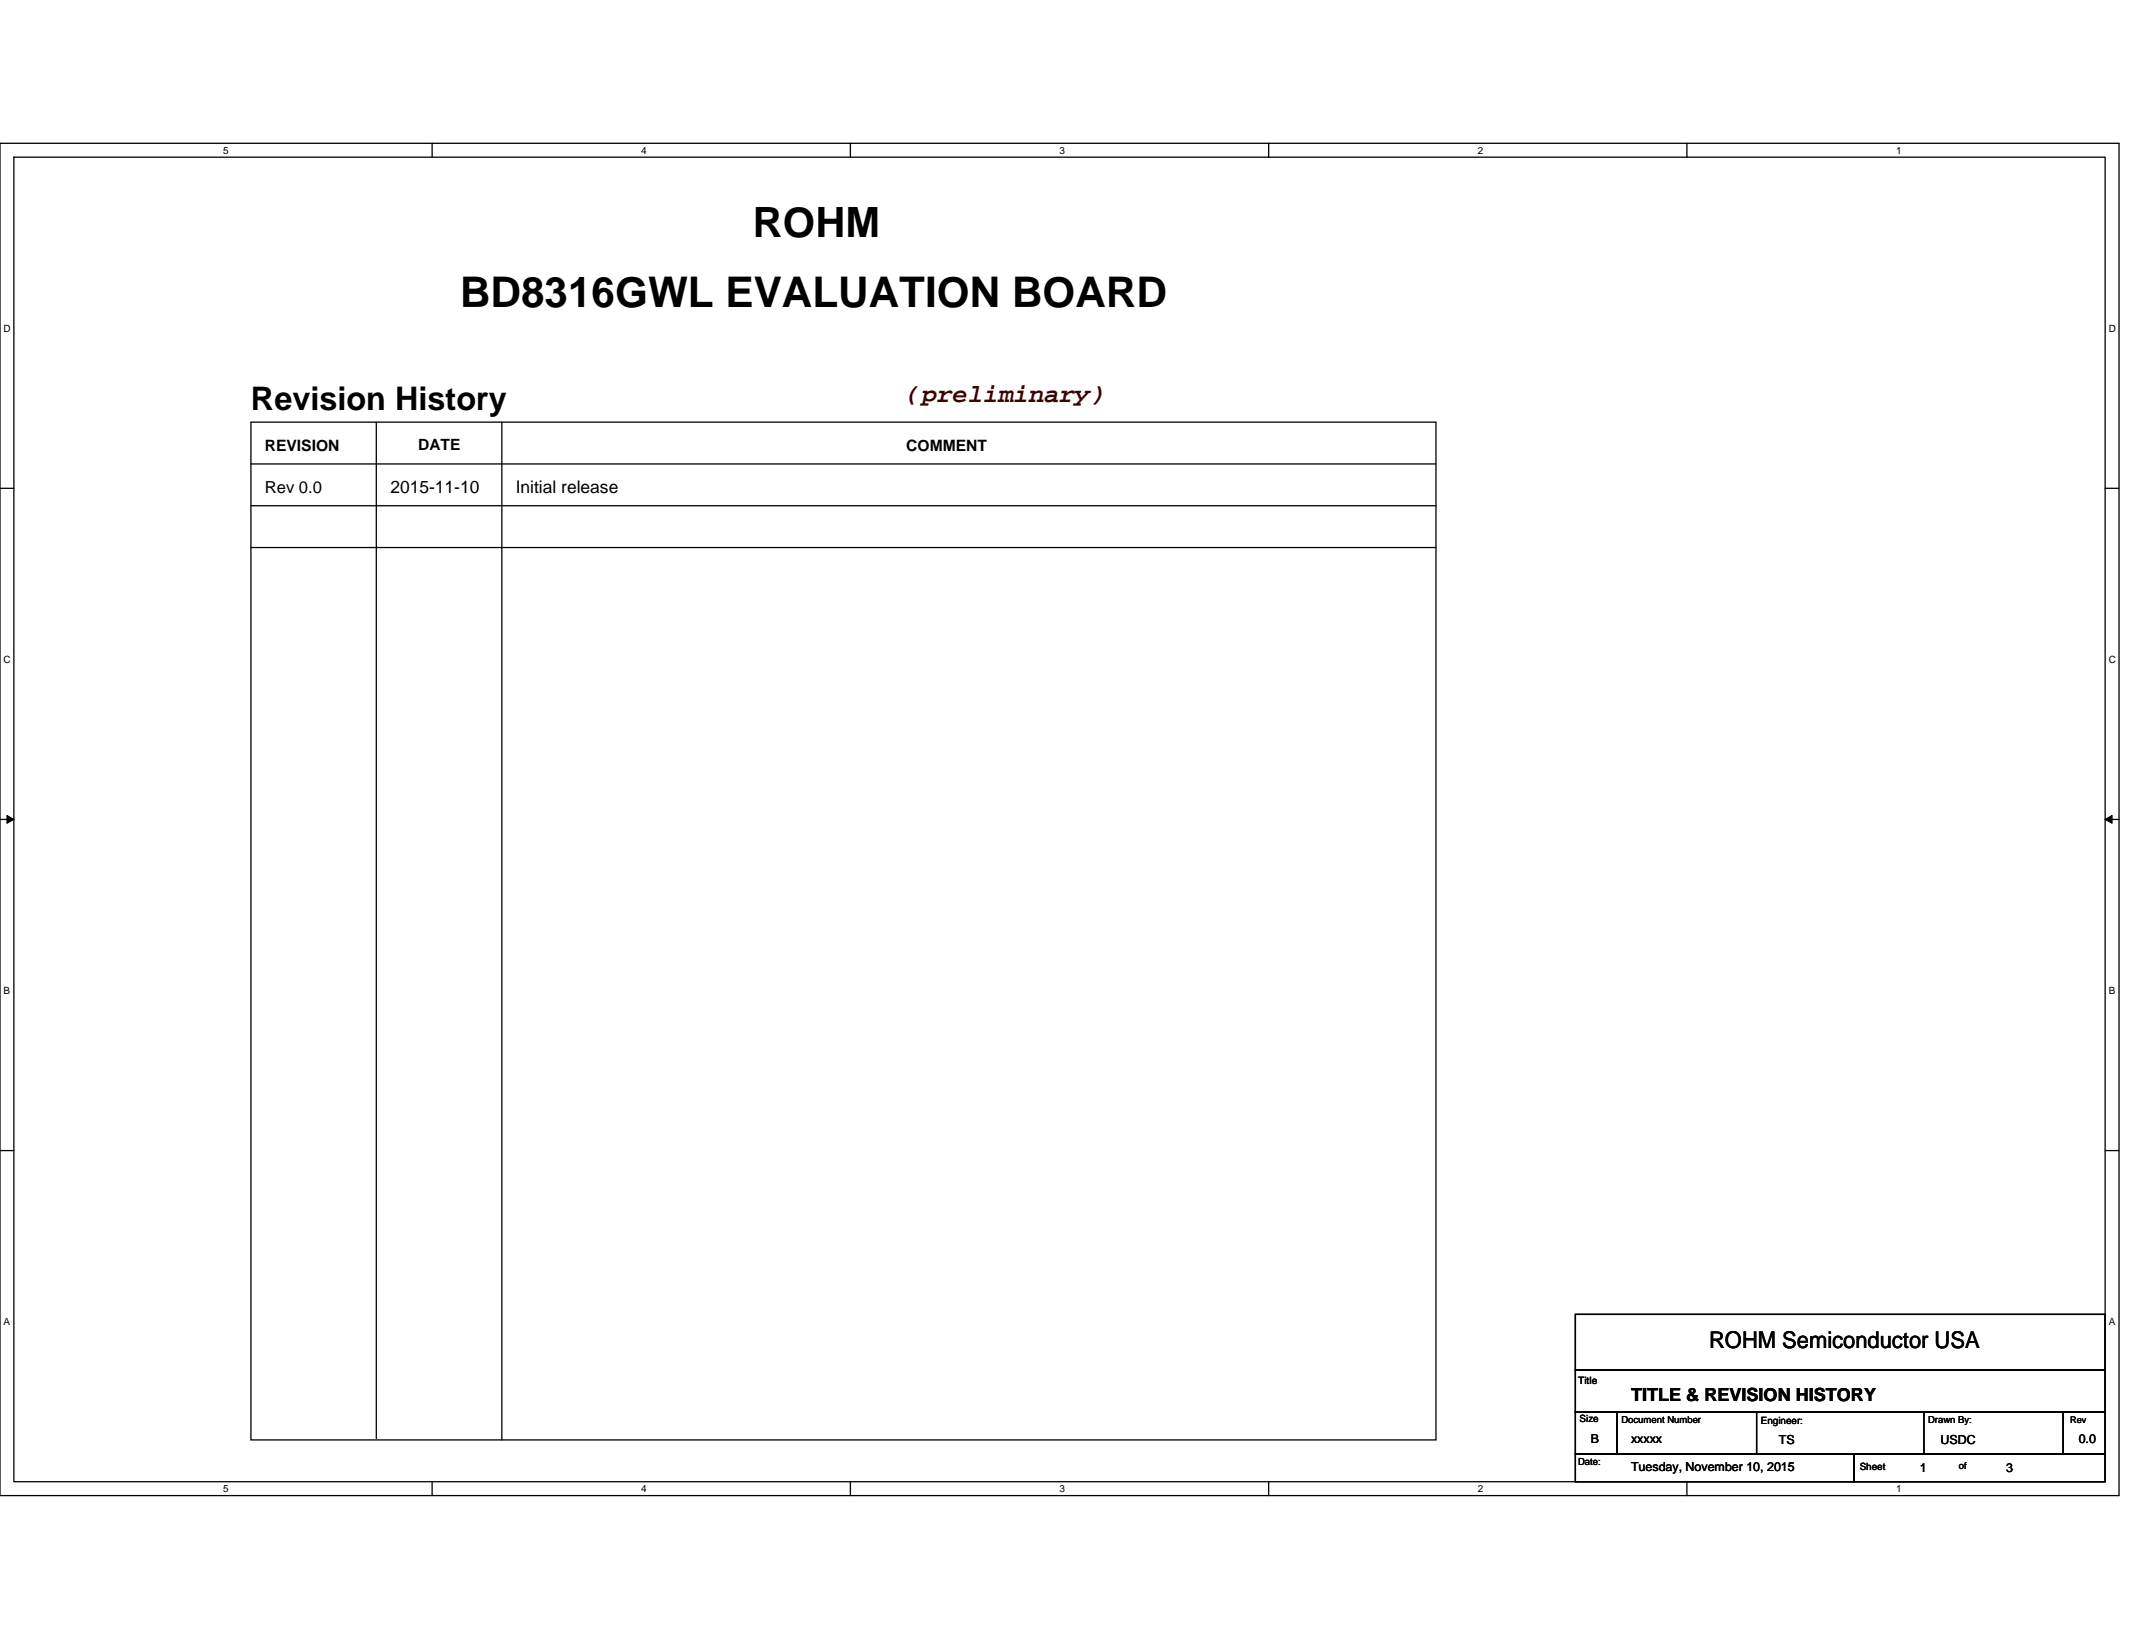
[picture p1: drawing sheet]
<svg xmlns="http://www.w3.org/2000/svg" width="279mm" height="216mm" viewBox="0 0 279 216" stroke-linecap="round" stroke-linejoin="round" font-family="sans-serif">
<defs><g id="words">
<g font-size="5.5">
<text x="98.7" y="31.1">ROHM</text>
<text x="60.3" y="40.3">BD8316GWL EVALUATION BOARD</text>
</g>
<text font-size="4.3" x="32.9" y="53.8">Revision History</text>
<text font-size="3.3" fill="#400000" x="118.9" y="52.7">(preliminary)</text>
<text font-size="3" x="224.2" y="176.8">ROHM Semiconductor USA</text>
<text font-size="2.4" x="214" y="183.7">TITLE &amp; REVISION HISTORY</text>
<g font-size="2.3">
<text x="51.2" y="64.7">2015-11-10</text>
<text x="67.6" y="64.7">Initial release</text>
</g>
<text font-size="2.2" x="34.7" y="64.6">Rev 0.0</text>
<g font-size="2.1">
<text x="34.7" y="59.1">REVISION</text>
<text x="118.9" y="59.1">COMMENT</text>
</g>
<text font-size="2" x="54.9" y="59.1">DATE</text>
<g font-size="1.6">
<text x="208.7" y="189.3">B</text>
<text x="214" y="189.3">xxxxx</text>
<text x="233.3" y="189.4">TS</text>
<text x="254.6" y="189.4">USDC</text>
<text x="272.7" y="189.3">0.0</text>
<text x="214" y="192.9">Tuesday, November 10, 2015</text>
<text x="251.8" y="193.1">1</text>
<text x="263.2" y="193.1">3</text>
</g>
<g font-size="1.3">
<text x="29.3" y="20.2">5</text>
<text x="84.1" y="20.2">4</text>
<text x="139" y="20.2">3</text>
<text x="193.8" y="20.2">2</text>
<text x="248.7" y="20.2">1</text>
<text x=".5" y="43.5">D</text>
<text x="276.6" y="43.5">D</text>
<text x=".5" y="87">C</text>
<text x="276.6" y="87">C</text>
<text x=".5" y="130.4">B</text>
<text x="276.6" y="130.4">B</text>
<text x=".5" y="173.8">A</text>
<text x="276.6" y="173.8">A</text>
<text x="207" y="181.5">Title</text>
<text x="207.2" y="186.6">Size</text>
<text x="212.7" y="186.7">Document Number</text>
<text x="231" y="186.8">Engineer:</text>
<text x="252.9" y="186.7">Drawn By:</text>
<text x="29.3" y="195.7">5</text>
<text x="84.1" y="195.7">4</text>
<text x="139" y="195.7">3</text>
<text x="193.8" y="195.7">2</text>
<text x="207" y="192.2">Date:</text>
<text x="243.9" y="192.8">Sheet</text>
<text x="248.7" y="195.7">1</text>
<text x="256.9" y="192.7">of</text>
</g>
<text font-size="1.2" x="271.6" y="186.7">Rev</text>
</g></defs>
<path d="M0 18.8h278v177.4h-278zM1.8 20.6h274.3v173.8h-274.3z" fill="none" stroke="#000" stroke-width=".17"/>
<g fill="#fff">
<path d="M29.3 19h.7v1.4h-.7z"/>
<path d="M29.3 194.5h.7v1.5h-.7z"/>
</g>
<path d="M56.7 18.8v1.8M56.7 194.4v1.8" fill="none" stroke="#000" stroke-width=".17"/>
<g fill="#fff">
<path d="M84.1 19h.7v1.4h-.7z"/>
<path d="M84.1 194.5h.7v1.5h-.7z"/>
</g>
<path d="M111.5 18.8v1.8M111.5 194.4v1.8" fill="none" stroke="#000" stroke-width=".17"/>
<g fill="#fff">
<path d="M139 19h.7v1.4h-.7z"/>
<path d="M139 194.5h.7v1.5h-.7z"/>
</g>
<path d="M166.4 18.8v1.8M166.4 194.4v1.8" fill="none" stroke="#000" stroke-width=".17"/>
<g fill="#fff">
<path d="M193.8 19h.8v1.4h-.8z"/>
<path d="M193.8 194.5h.8v1.5h-.8z"/>
</g>
<path d="M221.3 18.8v1.8M221.3 194.4v1.8" fill="none" stroke="#000" stroke-width=".17"/>
<g fill="#fff">
<path d="M248.7 19h.7v1.4h-.7z"/>
<path d="M248.7 194.5h.7v1.5h-.7z"/>
<path d="M.5 42.3h.9v1.5h-.9z"/>
<path d="M276.6 42.3h1v1.5h-1z"/>
<path d="M.5 85.8h.9v1.4h-.9z"/>
<path d="M276.6 85.8h1v1.4h-1z"/>
</g>
<path d="M0 64.1h1.8M276.1 64.1h1.9" fill="none" stroke="#000" stroke-width=".17"/>
<g fill="#fff">
<path d="M.5 129.2h.8v1.5h-.8z"/>
<path d="M276.6 129.2h.9v1.5h-.9z"/>
</g>
<path d="M0 107.5h1.8M276.1 107.5h1.9" fill="none" stroke="#000" stroke-width=".17"/>
<path d="M.9 107l.9 .5-.9 .5zM276.1 107.5l1-.5v1z" fill="#000" stroke="#000" stroke-width=".13"/>
<g fill="#fff">
<path d="M.5 172.6h.8v1.5h-.8z"/>
<path d="M276.6 172.6h.9v1.5h-.9z"/>
</g>
<g fill="none" stroke="#000" stroke-width=".17">
<path d="M32.9 55.4h155.5v133.5h-155.5zM49.4 55.4v133.3M65.8 55.4v133.5M32.9 66.3h155.5M32.9 60.9h155.5M32.9 71.8h155.5M0 150.9h1.8M276.1 150.9h1.9M206.7 179.7h69.4v5.5h-69.4zM206.7 172.4h69.4v7.3h-69.4zM206.7 185.2h5.4v5.5h-5.4zM206.7 190.7h36.5v3.7h-36.5z"/>
<path d="M212.1 185.2h58.6v5.5h-58.6zM230.4 185.2h22v5.5h-22zM243.2 190.7h32.9v3.7h-32.9zM270.7 185.2h5.4v5.5h-5.4z"/>
</g>
<use href="#words"/>
</svg>
